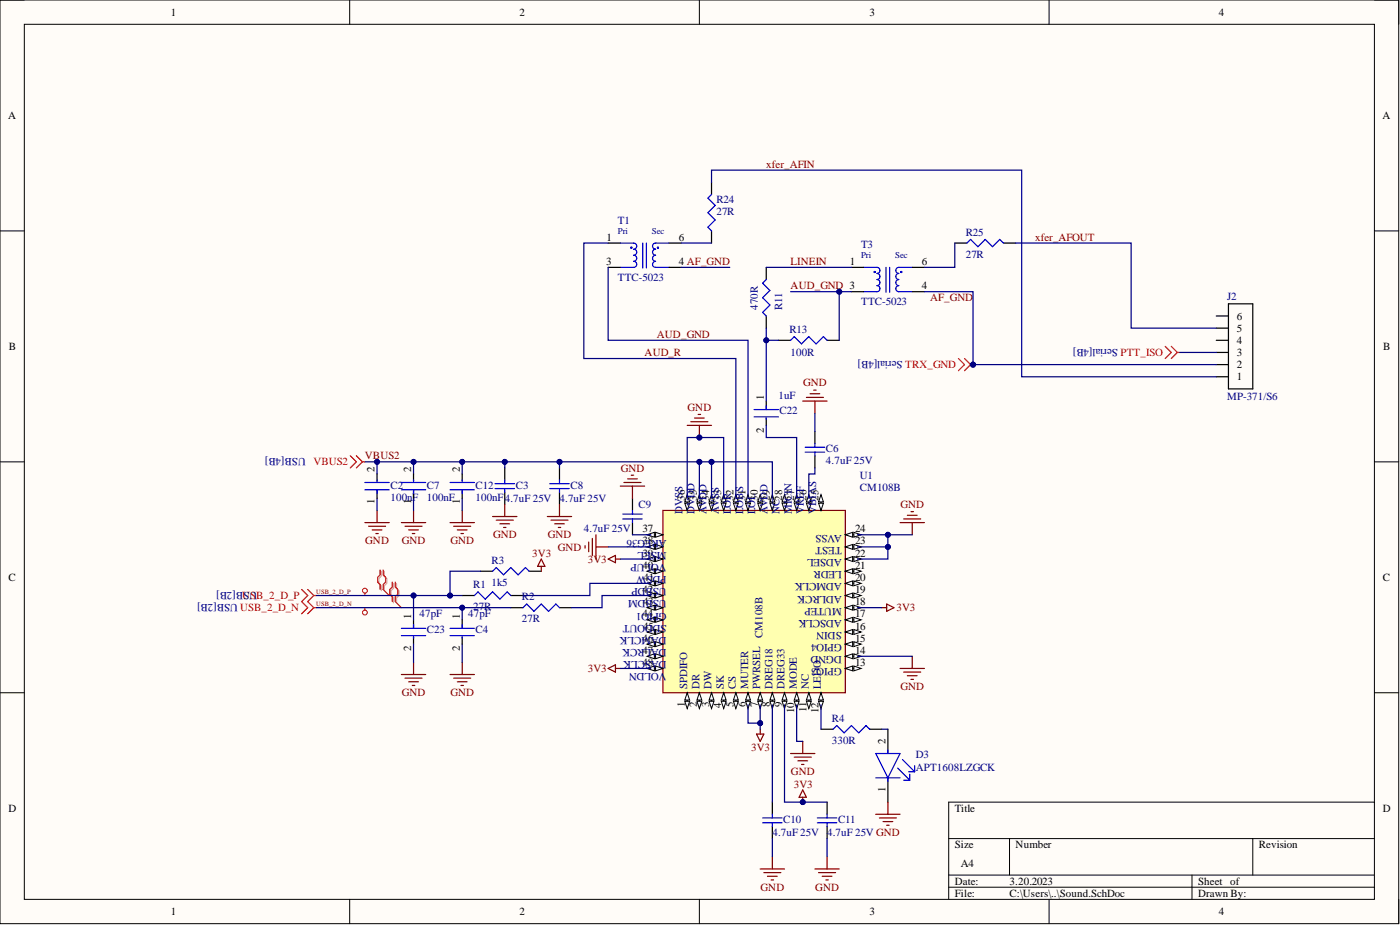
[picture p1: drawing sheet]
<svg xmlns="http://www.w3.org/2000/svg" width="292mm" height="193mm" viewBox="0 0 292 193" stroke-linecap="round" stroke-linejoin="round" font-family="sans-serif">
<defs><g id="words">
<g font-size="2.3">
<text x="35.6" y="3.3">1</text>
<text x="108.4" y="3.3">2</text>
<text x="181.4" y="3.3">3</text>
<text x="254.3" y="3.3">4</text>
<text x="1.7" y="24.8">A</text>
<text x="288.5" y="24.8">A</text>
<text x="126.5" y="50.2">1</text>
<text x="141.6" y="50.2">6</text>
<text x="126.5" y="55.3">3</text>
<text x="141.6" y="55.3">4 AF_GND</text>
<text x="177.3" y="55.3">1</text>
<text x="192.4" y="55.3">6</text>
<text x="192.4" y="60.3">4</text>
<text x="258.1" y="71.8">4</text>
<text x="258.1" y="69.2">5</text>
<text x="258.1" y="66.7">6</text>
<text x="1.9" y="73">B</text>
<text x="258.1" y="76.8">2</text>
<text x="258.1" y="74.3">3</text>
<text x="288.6" y="73">B</text>
<text x="159.4" y="83.4" transform="rotate(-90 159.4 83.4)">1</text>
<text x="258.1" y="79.4">1</text>
<text x="159.4" y="90.3" transform="rotate(-90 159.4 90.3)">2</text>
<text x="78.2" y="98.4" transform="rotate(-90 78.2 98.4)">2</text>
<text x="85.8" y="98.4" transform="rotate(-90 85.8 98.4)">2</text>
<text x="95.9" y="98.4" transform="rotate(-90 95.9 98.4)">2</text>
<text x="78.2" y="105.1" transform="rotate(-90 78.2 105.1)">1</text>
<text x="85.8" y="105.1" transform="rotate(-90 85.8 105.1)">1</text>
<text x="95.9" y="105.1" transform="rotate(-90 95.9 105.1)">1</text>
<text x="145.4" y="103.4" transform="rotate(-90 145.4 103.4)">5</text>
<text x="165.7" y="104.5" transform="rotate(-90 165.7 104.5)">27</text>
<text x="134.1" y="111.1">37</text>
<text x="134.1" y="113.6">38</text>
<text x="178.4" y="113.6">23</text>
<text x="178.4" y="111.1">24</text>
<text x="134.1" y="116.1">39</text>
<text x="134.1" y="118.7">40</text>
<text x="178.4" y="118.7">21</text>
<text x="178.4" y="116.1">22</text>
<text x="1.8" y="121.2">C</text>
<text x="134.1" y="123.7">42</text>
<text x="134.2" y="121.2">41</text>
<text x="178.4" y="123.7">19</text>
<text x="178.4" y="121.2">20</text>
<text x="288.5" y="121.2">C</text>
<text x="85.8" y="129.1" transform="rotate(-90 85.8 129.1)">1</text>
<text x="95.9" y="129.1" transform="rotate(-90 95.9 129.1)">1</text>
<text x="134.1" y="128.8">44</text>
<text x="134.2" y="131.3">45</text>
<text x="134.2" y="126.3">43</text>
<text x="178.4" y="131.3">16</text>
<text x="178.4" y="128.8">17</text>
<text x="178.4" y="126.3">18</text>
<text x="85.8" y="135.9" transform="rotate(-90 85.8 135.9)">2</text>
<text x="95.9" y="135.9" transform="rotate(-90 95.9 135.9)">2</text>
<text x="134.1" y="133.9">46</text>
<text x="134.1" y="136.4">47</text>
<text x="178.4" y="136.4">14</text>
<text x="178.4" y="133.9">15</text>
<text x="134.1" y="138.9">48</text>
<text x="178.4" y="138.9">13</text>
<text x="142.9" y="147.4" transform="rotate(-90 142.9 147.4)">1</text>
<text x="145.4" y="147.6" transform="rotate(-90 145.4 147.6)">2</text>
<text x="147.9" y="147.5" transform="rotate(-90 147.9 147.5)">3</text>
<text x="150.5" y="147.6" transform="rotate(-90 150.5 147.6)">4</text>
<text x="153" y="147.6" transform="rotate(-90 153 147.6)">5</text>
<text x="155.6" y="147.6" transform="rotate(-90 155.6 147.6)">6</text>
<text x="158.1" y="147.6" transform="rotate(-90 158.1 147.6)">7</text>
<text x="160.6" y="147.6" transform="rotate(-90 160.6 147.6)">8</text>
<text x="163.2" y="147.6" transform="rotate(-90 163.2 147.6)">9</text>
<text x="165.7" y="148.7" transform="rotate(-90 165.7 148.7)">10</text>
<text x="168.2" y="148.6" transform="rotate(-90 168.2 148.6)">11</text>
<text x="170.8" y="148.7" transform="rotate(-90 170.8 148.7)">12</text>
<text x="184.7" y="155.2" transform="rotate(-90 184.7 155.2)">2</text>
<text x="184.7" y="165.1" transform="rotate(-90 184.7 165.1)">1</text>
<text x="1.8" y="169.4">D</text>
<text x="199.2" y="169.4">Title</text>
<text x="288.5" y="169.4">D</text>
<text x="199.2" y="177">Size</text>
<text x="211.9" y="177">Number</text>
<text x="262.7" y="177">Revision</text>
<text x="199.2" y="184.6">Date:</text>
<text x="200.5" y="180.8">A4</text>
<text x="210.6" y="184.6">3.20.2023</text>
<text x="250" y="184.6">Sheet of</text>
<text x="35.6" y="190.9">1</text>
<text x="108.4" y="190.9">2</text>
<text x="181.4" y="190.9">3</text>
<text x="199.2" y="187.1">File:</text>
<text x="210.6" y="187.1">C:\Users\..\Sound.SchDoc</text>
<text x="250" y="187.1">Drawn By:</text>
<text x="254.3" y="190.9">4</text>
</g>
<g font-size="2.3" fill="#800000">
<text x="159.9" y="35">xfer_AFIN</text>
<text x="216" y="50.2">xfer_AFOUT</text>
<text x="165" y="55.3">LINEIN</text>
<text x="165" y="60.3">AUD_GND 3</text>
<text x="194" y="62.9">AF_GND</text>
<text x="137" y="70.5">AUD_GND</text>
<text x="134.5" y="74.3">AUD_R</text>
<text x="167.6" y="80.6">GND</text>
<text x="143.5" y="85.7">GND</text>
<text x="76.1" y="95.8">VBUS2</text>
<text x="129.5" y="98.4">GND</text>
<text x="187.9" y="106">GND</text>
<text x="76.2" y="113.6">GND</text>
<text x="83.8" y="113.6">GND</text>
<text x="94" y="113.6">GND</text>
<text x="102.9" y="112.3">GND</text>
<text x="114.3" y="112.3">GND</text>
<text x="111.1" y="116.1">3V3</text>
<text x="116.4" y="114.9">GND</text>
<text x="122.7" y="117.4">3V3</text>
<text x="187" y="127.5">3V3</text>
<text x="122.7" y="140.2">3V3</text>
<text x="83.8" y="145.3">GND</text>
<text x="94" y="145.3">GND</text>
<text x="187.9" y="144">GND</text>
<text x="156.7" y="156.7">3V3</text>
<text x="165" y="161.8">GND</text>
<text x="165.6" y="164.3">3V3</text>
<text x="158.7" y="185.8">GND</text>
<text x="170.1" y="185.8">GND</text>
</g>
<g font-size="2.3" fill="#000080">
<text x="128.9" y="46.7">T1</text>
<text x="149.5" y="42.3">R24</text>
<text x="149.5" y="44.9">27R</text>
<text x="179.7" y="51.7">T3</text>
<text x="201.5" y="49.2">R25</text>
<text x="201.5" y="53.7">27R</text>
<text x="128.9" y="58.6">TTC-5023</text>
<text x="158.1" y="64.7" transform="rotate(-90 158.1 64.7)">470R</text>
<text x="163.2" y="64.7" transform="rotate(-90 163.2 64.7)">R11</text>
<text x="179.7" y="63.6">TTC-5023</text>
<text x="256.1" y="62.6">J2</text>
<text x="164.7" y="69.5">R13</text>
<text x="165" y="74.3">100R</text>
<text x="188.3" y="75.3" transform="rotate(-180 188.3 75.3)">Serial[4B]</text>
<text x="233.2" y="72.8" transform="rotate(-180 233.2 72.8)">Serial[4B]</text>
<text x="162.4" y="83.2">1uF</text>
<text x="256.1" y="83.4">MP-371/S6</text>
<text x="162.7" y="86.5">C22</text>
<text x="63.8" y="95.6" transform="rotate(-180 63.8 95.6)">USB[4B]</text>
<text x="172.3" y="94.3">C6</text>
<text x="81.5" y="101.9">C2</text>
<text x="89.1" y="101.9">C7</text>
<text x="99.2" y="101.9">C12</text>
<text x="107.6" y="101.9">C3</text>
<text x="119" y="101.9">C8</text>
<text x="172.3" y="96.9">4.7uF 25V</text>
<text x="179.4" y="100">U1</text>
<text x="81.5" y="104.5">100nF</text>
<text x="89.1" y="104.5">100nF</text>
<text x="99.2" y="104.5">100nF</text>
<text x="105.3" y="104.7">4.7uF 25V</text>
<text x="116.7" y="104.7">4.7uF 25V</text>
<text x="133.2" y="106">C9</text>
<text x="142.4" y="107.2" transform="rotate(-90 142.4 107.2)">DV3S6S</text>
<text x="144.9" y="107.2" transform="rotate(-90 144.9 107.2)">DV3DD</text>
<text x="147.4" y="107.2" transform="rotate(-90 147.4 107.2)">AV3D4D</text>
<text x="150" y="107.2" transform="rotate(-90 150 107.2)">AV3S3S</text>
<text x="152.5" y="107.2" transform="rotate(-90 152.5 107.2)">L</text>
<text x="152.5" y="105.9" transform="rotate(-90 152.5 105.9)">O3R2</text>
<text x="155.1" y="107.2" transform="rotate(-90 155.1 107.2)">L</text>
<text x="155.1" y="105.9" transform="rotate(-90 155.1 105.9)">O3B1S</text>
<text x="157.6" y="107.2" transform="rotate(-90 157.6 107.2)">L</text>
<text x="157.6" y="105.9" transform="rotate(-90 157.6 105.9)">O3L0</text>
<text x="160.1" y="107.2" transform="rotate(-90 160.1 107.2)">AV2D9D</text>
<text x="162.7" y="107.2" transform="rotate(-90 162.7 107.2)">NC28</text>
<text x="165.2" y="107.2" transform="rotate(-90 165.2 107.2)">MICIN</text>
<text x="167.7" y="107.2" transform="rotate(-90 167.7 107.2)">VR2E6F</text>
<text x="170.3" y="107.2" transform="rotate(-90 170.3 107.2)">VB2I5</text>
<text x="170.3" y="103.4" transform="rotate(-90 170.3 103.4)">AS</text>
<text x="179.4" y="102.5">CM108B</text>
<text x="121.8" y="111.1">4.7uF 25V</text>
<text x="139.1" y="112.6" transform="rotate(-180 139.1 112.6)">AREG36</text>
<text x="175.6" y="111.6" transform="rotate(-180 175.6 111.6)">AVSS</text>
<text x="102.5" y="117.6">R3</text>
<text x="139.1" y="117.6" transform="rotate(-180 139.1 117.6)">VOLUP</text>
<text x="139.1" y="115.1" transform="rotate(-180 139.1 115.1)">MSEL</text>
<text x="175.6" y="119.2" transform="rotate(-180 175.6 119.2)">LEDR</text>
<text x="175.6" y="116.6" transform="rotate(-180 175.6 116.6)">ADSEL</text>
<text x="175.6" y="114.1" transform="rotate(-180 175.6 114.1)">TEST</text>
<text x="53.6" y="123.5" transform="rotate(-180 53.6 123.5)">USB[2B]</text>
<text x="98.7" y="122.7">R1</text>
<text x="102.5" y="122.2">1k5</text>
<text x="108.9" y="125.2">R2</text>
<text x="137.8" y="120.2" transform="rotate(-180 137.8 120.2)">DSW</text>
<text x="139.1" y="125.2" transform="rotate(-180 139.1 125.2)">USBDM</text>
<text x="139.1" y="120.2" transform="rotate(-180 139.1 120.2)">P</text>
<text x="139.1" y="122.7" transform="rotate(-180 139.1 122.7)">USBDP</text>
<text x="175.6" y="124.2" transform="rotate(-180 175.6 124.2)">ADLRCK</text>
<text x="175.6" y="121.7" transform="rotate(-180 175.6 121.7)">ADMCLK</text>
<text x="49.7" y="126" transform="rotate(-180 49.7 126)">USB[2B]</text>
<text x="87.6" y="128.8">47pF</text>
<text x="97.7" y="128.8">47pF</text>
<text x="98.7" y="127.3">27R</text>
<text x="108.9" y="129.8">27R</text>
<text x="137.8" y="130.3" transform="rotate(-180 137.8 130.3)">DDOUT</text>
<text x="139.1" y="130.3" transform="rotate(-180 139.1 130.3)">S</text>
<text x="139.1" y="127.8" transform="rotate(-180 139.1 127.8)">GPIO1</text>
<text x="175.6" y="129.3" transform="rotate(-180 175.6 129.3)">ADSCLK</text>
<text x="175.6" y="126.8" transform="rotate(-180 175.6 126.8)">MUTEP</text>
<text x="175.6" y="131.8" transform="rotate(-180 175.6 131.8)">SDIN</text>
<text x="89.1" y="132.1">C23</text>
<text x="99.2" y="132.1">C4</text>
<text x="139.1" y="135.4" transform="rotate(-180 139.1 135.4)">DALRCK</text>
<text x="139.1" y="137.9" transform="rotate(-180 139.1 137.9)">DASCLK</text>
<text x="139.1" y="132.9" transform="rotate(-180 139.1 132.9)">DAMCLK</text>
<text x="159.1" y="133.1" transform="rotate(-90 159.1 133.1)">CM108B</text>
<text x="175.6" y="136.9" transform="rotate(-180 175.6 136.9)">DGND</text>
<text x="175.6" y="134.4" transform="rotate(-180 175.6 134.4)">GPIO4</text>
<text x="139.1" y="140.5" transform="rotate(-180 139.1 140.5)">VOLDN</text>
<text x="143.4" y="143.8" transform="rotate(-90 143.4 143.8)">SPDIFO</text>
<text x="145.9" y="143.8" transform="rotate(-90 145.9 143.8)">DR</text>
<text x="148.5" y="143.8" transform="rotate(-90 148.5 143.8)">DW</text>
<text x="151" y="143.8" transform="rotate(-90 151 143.8)">SK</text>
<text x="153.5" y="143.8" transform="rotate(-90 153.5 143.8)">CS</text>
<text x="156.1" y="143.8" transform="rotate(-90 156.1 143.8)">MUTER</text>
<text x="158.6" y="143.8" transform="rotate(-90 158.6 143.8)">PWRSEL</text>
<text x="161.1" y="143.8" transform="rotate(-90 161.1 143.8)">DREG18</text>
<text x="163.7" y="143.8" transform="rotate(-90 163.7 143.8)">DREG33</text>
<text x="166.2" y="143.8" transform="rotate(-90 166.2 143.8)">MODE</text>
<text x="168.8" y="143.8" transform="rotate(-90 168.8 143.8)">NC</text>
<text x="171.3" y="143.8" transform="rotate(-90 171.3 143.8)">LEDO</text>
<text x="175.6" y="139.4" transform="rotate(-180 175.6 139.4)">GPIO3</text>
<text x="173.6" y="150.6">R4</text>
<text x="173.6" y="155.2">330R</text>
<text x="191.1" y="158.2">D3</text>
<text x="191.1" y="160.7">APT1608LZGCK</text>
<text x="163.4" y="171.6">C10</text>
<text x="174.8" y="171.6">C11</text>
<text x="161.1" y="174.4">4.7uF 25V</text>
<text x="172.6" y="174.4">4.7uF 25V GND</text>
</g>
<g font-size="2.3" fill="#f00">
<text x="188.9" y="76.8">TRX_GND</text>
<text x="233.8" y="74.3">PTT_ISO</text>
<text x="65.4" y="97.1">VBUS2</text>
<text x="50.5" y="125">USB_2_D_P</text>
<text x="50.1" y="127.5">USB_2_D_N</text>
</g>
<g font-size="1.9" fill="#000080">
<text x="128.9" y="48.8">Pri</text>
<text x="136" y="48.8">Sec</text>
<text x="179.7" y="53.8">Pri</text>
<text x="186.8" y="53.8">Sec</text>
</g>
<g font-size="1.4" fill="#800000">
<text x="66" y="123.9">USB_2_D_P</text>
<text x="66" y="126.4">USB_2_D_N</text>
</g>
</g></defs>
<path d="M0 0h291.8v192.7h-291.8z" fill-rule="evenodd" fill="#fffcf8"/>
<path d="M0 0h291.8v192.7h-291.8z" fill="none" stroke="#000" stroke-width=".21"/>
<path d="M5.1 5.1h281.7v182.5h-281.7z" fill-rule="evenodd" fill="#fffcf8"/>
<g fill="none" stroke="#000" stroke-width=".21">
<path d="M0 0h5.1M73 0v5.1M145.9 0v5.1M218.9 0v5.1M286.8 0h5v5.1M5.1 5.1h281.7v182.5h-281.7zM0 48.2h5.1M286.8 48.2h5M0 96.3h5.1M286.8 96.3h5M0 144.5h5.1M286.8 144.5h5"/>
<path d="M197.9 174.9h88.9M210.6 174.9v7.7M261.4 174.9v7.7M286.8 167.3h-88.9v20.3M73 187.6v5.1M145.9 187.6v5.1M197.9 182.6h88.9M197.9 185.1h88.9M218.9 187.6v5.1M248.7 182.6v5M291.8 187.6v5.1"/>
</g>
<path d="M138.3 106.5h38.1v38h-38.1z" fill-rule="evenodd" fill="#ffffb0"/>
<path d="M138.3 106.5h38.1v38h-38.1z" fill="none" stroke="#800000" stroke-width=".25"/>
<path d="M135.8 129.3h2.5" fill="none" stroke="#000" stroke-width=".25"/>
<path d="M136.8 128.8l1.5 .5-1.5 .5z" fill="#f8fcff"/>
<path d="M136.8 128.8l1.5 .5-1.5 .5z" fill="none" stroke="#000" stroke-width=".21"/>
<path d="M135 129.3l1.5-.5v1z" fill="#f8fcff"/>
<path d="M135 129.3l1.5-.5v1z" fill="none" stroke="#000" stroke-width=".21"/>
<path d="M135.8 131.8h2.5" fill="none" stroke="#000" stroke-width=".25"/>
<path d="M136.8 131.3l1.5 .5-1.5 .5z" fill="#f8fcff"/>
<path d="M136.8 131.3l1.5 .5-1.5 .5z" fill="none" stroke="#000" stroke-width=".21"/>
<path d="M135 131.8l1.5-.5v1z" fill="#f8fcff"/>
<path d="M135 131.8l1.5-.5v1z" fill="none" stroke="#000" stroke-width=".21"/>
<path d="M135.8 134.4h2.5" fill="none" stroke="#000" stroke-width=".25"/>
<path d="M136.8 133.9l1.5 .5-1.5 .5z" fill="#f8fcff"/>
<path d="M136.8 133.9l1.5 .5-1.5 .5z" fill="none" stroke="#000" stroke-width=".21"/>
<path d="M135 134.4l1.5-.5v1z" fill="#f8fcff"/>
<path d="M135 134.4l1.5-.5v1z" fill="none" stroke="#000" stroke-width=".21"/>
<path d="M135.8 136.9h2.5" fill="none" stroke="#000" stroke-width=".25"/>
<path d="M136.8 136.4l1.5 .5-1.5 .5z" fill="#f8fcff"/>
<path d="M136.8 136.4l1.5 .5-1.5 .5z" fill="none" stroke="#000" stroke-width=".21"/>
<path d="M135 136.9l1.5-.5v1z" fill="#f8fcff"/>
<path d="M135 136.9l1.5-.5v1z" fill="none" stroke="#000" stroke-width=".21"/>
<path d="M135.8 139.4h2.5" fill="none" stroke="#000" stroke-width=".25"/>
<path d="M136.8 138.9l1.5 .5-1.5 .6z" fill="#f8fcff"/>
<path d="M136.8 138.9l1.5 .5-1.5 .6z" fill="none" stroke="#000" stroke-width=".21"/>
<path d="M135 139.4l1.5-.5v1.1z" fill="#f8fcff"/>
<path d="M135 139.4l1.5-.5v1.1z" fill="none" stroke="#000" stroke-width=".21"/>
<path d="M143.4 144.5v2.6" fill="none" stroke="#000" stroke-width=".25"/>
<path d="M143.4 144.5l.5 1.5h-1z" fill="#f8fcff"/>
<path d="M143.4 144.5l.5 1.5h-1z" fill="none" stroke="#000" stroke-width=".21"/>
<path d="M142.9 146.3h1l-.5 1.5z" fill="#f8fcff"/>
<path d="M142.9 146.3h1l-.5 1.5z" fill="none" stroke="#000" stroke-width=".21"/>
<path d="M145.9 144.5v2.6" fill="none" stroke="#000" stroke-width=".25"/>
<path d="M145.9 144.5l.5 1.5h-1z" fill="#f8fcff"/>
<path d="M145.9 144.5l.5 1.5h-1z" fill="none" stroke="#000" stroke-width=".21"/>
<path d="M145.4 146.3h1l-.5 1.5z" fill="#f8fcff"/>
<path d="M145.4 146.3h1l-.5 1.5z" fill="none" stroke="#000" stroke-width=".21"/>
<path d="M148.5 144.5v2.6" fill="none" stroke="#000" stroke-width=".25"/>
<path d="M148.5 144.5l.5 1.5h-1.1z" fill="#f8fcff"/>
<path d="M148.5 144.5l.5 1.5h-1.1z" fill="none" stroke="#000" stroke-width=".21"/>
<path d="M147.9 146.3h1.1l-.5 1.5z" fill="#f8fcff"/>
<path d="M147.9 146.3h1.1l-.5 1.5z" fill="none" stroke="#000" stroke-width=".21"/>
<path d="M151 144.5v2.6" fill="none" stroke="#000" stroke-width=".25"/>
<path d="M151 144.5l.5 1.5h-1z" fill="#f8fcff"/>
<path d="M151 144.5l.5 1.5h-1z" fill="none" stroke="#000" stroke-width=".21"/>
<path d="M150.5 146.3h1l-.5 1.5z" fill="#f8fcff"/>
<path d="M150.5 146.3h1l-.5 1.5z" fill="none" stroke="#000" stroke-width=".21"/>
<path d="M153.5 144.5v2.6" fill="none" stroke="#000" stroke-width=".25"/>
<path d="M153.5 144.5l.5 1.5h-1z" fill="#f8fcff"/>
<path d="M153.5 144.5l.5 1.5h-1z" fill="none" stroke="#000" stroke-width=".21"/>
<path d="M153 146.3h1l-.5 1.5z" fill="#f8fcff"/>
<path d="M153 146.3h1l-.5 1.5z" fill="none" stroke="#000" stroke-width=".21"/>
<path d="M156.1 144.5v2.6" fill="none" stroke="#000" stroke-width=".25"/>
<path d="M156.1 144.5l.5 1.5h-1z" fill="#f8fcff"/>
<path d="M156.1 144.5l.5 1.5h-1z" fill="none" stroke="#000" stroke-width=".21"/>
<path d="M155.6 146.3h1l-.5 1.5z" fill="#f8fcff"/>
<path d="M155.6 146.3h1l-.5 1.5z" fill="none" stroke="#000" stroke-width=".21"/>
<path d="M158.6 144.5v2.6" fill="none" stroke="#000" stroke-width=".25"/>
<path d="M158.6 144.5l.5 1.5h-1z" fill="#f8fcff"/>
<path d="M158.6 144.5l.5 1.5h-1z" fill="none" stroke="#000" stroke-width=".21"/>
<path d="M158.1 146.3h1l-.5 1.5z" fill="#f8fcff"/>
<path d="M158.1 146.3h1l-.5 1.5z" fill="none" stroke="#000" stroke-width=".21"/>
<path d="M161.1 144.5v2.6" fill="none" stroke="#000" stroke-width=".25"/>
<path d="M161.1 144.5l.6 1.5h-1.1z" fill="#f8fcff"/>
<path d="M161.1 144.5l.6 1.5h-1.1z" fill="none" stroke="#000" stroke-width=".21"/>
<path d="M160.6 146.3h1.1l-.6 1.5z" fill="#f8fcff"/>
<path d="M160.6 146.3h1.1l-.6 1.5z" fill="none" stroke="#000" stroke-width=".21"/>
<path d="M163.7 144.5v2.6" fill="none" stroke="#000" stroke-width=".25"/>
<path d="M163.7 144.5l.5 1.5h-1z" fill="#f8fcff"/>
<path d="M163.7 144.5l.5 1.5h-1z" fill="none" stroke="#000" stroke-width=".21"/>
<path d="M163.2 146.3h1l-.5 1.5z" fill="#f8fcff"/>
<path d="M163.2 146.3h1l-.5 1.5z" fill="none" stroke="#000" stroke-width=".21"/>
<path d="M166.2 144.5v2.6" fill="none" stroke="#000" stroke-width=".25"/>
<path d="M166.2 144.5l.5 1.5h-1z" fill="#f8fcff"/>
<path d="M166.2 144.5l.5 1.5h-1z" fill="none" stroke="#000" stroke-width=".21"/>
<path d="M165.7 146.3h1l-.5 1.5z" fill="#f8fcff"/>
<path d="M165.7 146.3h1l-.5 1.5z" fill="none" stroke="#000" stroke-width=".21"/>
<path d="M168.8 144.5v2.6" fill="none" stroke="#000" stroke-width=".25"/>
<path d="M168.8 144.5l.5 1.5h-1.1z" fill="#f8fcff"/>
<path d="M168.8 144.5l.5 1.5h-1.1z" fill="none" stroke="#000" stroke-width=".21"/>
<path d="M168.2 146.3h1.1l-.5 1.5z" fill="#f8fcff"/>
<path d="M168.2 146.3h1.1l-.5 1.5z" fill="none" stroke="#000" stroke-width=".21"/>
<path d="M171.3 144.5v2.6" fill="none" stroke="#000" stroke-width=".25"/>
<path d="M171.3 144.5l.5 1.5h-1z" fill="#f8fcff"/>
<path d="M171.3 144.5l.5 1.5h-1z" fill="none" stroke="#000" stroke-width=".21"/>
<path d="M170.8 146.3h1l-.5 1.5z" fill="#f8fcff"/>
<path d="M170.8 146.3h1l-.5 1.5z" fill="none" stroke="#000" stroke-width=".21"/>
<path d="M176.4 139.4h2.5" fill="none" stroke="#000" stroke-width=".25"/>
<path d="M176.4 139.4l1.5-.5v1.1z" fill="#f8fcff"/>
<path d="M176.4 139.4l1.5-.5v1.1z" fill="none" stroke="#000" stroke-width=".21"/>
<path d="M178.1 138.9l1.6 .5-1.6 .6z" fill="#f8fcff"/>
<path d="M178.1 138.9l1.6 .5-1.6 .6z" fill="none" stroke="#000" stroke-width=".21"/>
<path d="M176.4 136.9h2.5" fill="none" stroke="#000" stroke-width=".25"/>
<path d="M176.4 136.9l1.5-.5v1z" fill="#f8fcff"/>
<path d="M176.4 136.9l1.5-.5v1z" fill="none" stroke="#000" stroke-width=".21"/>
<path d="M178.1 136.4l1.6 .5-1.6 .5z" fill="#f8fcff"/>
<path d="M178.1 136.4l1.6 .5-1.6 .5z" fill="none" stroke="#000" stroke-width=".21"/>
<path d="M176.4 134.4h2.5" fill="none" stroke="#000" stroke-width=".25"/>
<path d="M176.4 134.4l1.5-.5v1z" fill="#f8fcff"/>
<path d="M176.4 134.4l1.5-.5v1z" fill="none" stroke="#000" stroke-width=".21"/>
<path d="M178.1 133.9l1.6 .5-1.6 .5z" fill="#f8fcff"/>
<path d="M178.1 133.9l1.6 .5-1.6 .5z" fill="none" stroke="#000" stroke-width=".21"/>
<path d="M176.4 131.8h2.5" fill="none" stroke="#000" stroke-width=".25"/>
<path d="M176.4 131.8l1.5-.5v1z" fill="#f8fcff"/>
<path d="M176.4 131.8l1.5-.5v1z" fill="none" stroke="#000" stroke-width=".21"/>
<path d="M178.1 131.3l1.6 .5-1.6 .5z" fill="#f8fcff"/>
<path d="M178.1 131.3l1.6 .5-1.6 .5z" fill="none" stroke="#000" stroke-width=".21"/>
<path d="M176.4 129.3h2.5" fill="none" stroke="#000" stroke-width=".25"/>
<path d="M176.4 129.3l1.5-.5v1z" fill="#f8fcff"/>
<path d="M176.4 129.3l1.5-.5v1z" fill="none" stroke="#000" stroke-width=".21"/>
<path d="M178.1 128.8l1.6 .5-1.6 .5z" fill="#f8fcff"/>
<path d="M178.1 128.8l1.6 .5-1.6 .5z" fill="none" stroke="#000" stroke-width=".21"/>
<path d="M135.8 111.6h2.5" fill="none" stroke="#000" stroke-width=".25"/>
<path d="M136.8 111.1l1.5 .5-1.5 .5z" fill="#f8fcff"/>
<path d="M136.8 111.1l1.5 .5-1.5 .5z" fill="none" stroke="#000" stroke-width=".21"/>
<path d="M135 111.6l1.5-.5v1z" fill="#f8fcff"/>
<path d="M135 111.6l1.5-.5v1z" fill="none" stroke="#000" stroke-width=".21"/>
<path d="M135.8 114.1h2.5" fill="none" stroke="#000" stroke-width=".25"/>
<path d="M136.8 113.6l1.5 .5-1.5 .5z" fill="#f8fcff"/>
<path d="M136.8 113.6l1.5 .5-1.5 .5z" fill="none" stroke="#000" stroke-width=".21"/>
<path d="M135 114.1l1.5-.5v1z" fill="#f8fcff"/>
<path d="M135 114.1l1.5-.5v1z" fill="none" stroke="#000" stroke-width=".21"/>
<path d="M135.8 116.6h2.5" fill="none" stroke="#000" stroke-width=".25"/>
<path d="M136.8 116.1l1.5 .5-1.5 .5z" fill="#f8fcff"/>
<path d="M136.8 116.1l1.5 .5-1.5 .5z" fill="none" stroke="#000" stroke-width=".21"/>
<path d="M135 116.6l1.5-.5v1z" fill="#f8fcff"/>
<path d="M135 116.6l1.5-.5v1z" fill="none" stroke="#000" stroke-width=".21"/>
<path d="M135.8 119.2h2.5" fill="none" stroke="#000" stroke-width=".25"/>
<path d="M136.8 118.7l1.5 .5-1.5 .5z" fill="#f8fcff"/>
<path d="M136.8 118.7l1.5 .5-1.5 .5z" fill="none" stroke="#000" stroke-width=".21"/>
<path d="M135 119.2l1.5-.5v1z" fill="#f8fcff"/>
<path d="M135 119.2l1.5-.5v1z" fill="none" stroke="#000" stroke-width=".21"/>
<path d="M135.8 121.7h2.5" fill="none" stroke="#000" stroke-width=".25"/>
<path d="M136.8 121.2l1.5 .5-1.5 .5z" fill="#f8fcff"/>
<path d="M136.8 121.2l1.5 .5-1.5 .5z" fill="none" stroke="#000" stroke-width=".21"/>
<path d="M135 121.7l1.5-.5v1z" fill="#f8fcff"/>
<path d="M135 121.7l1.5-.5v1z" fill="none" stroke="#000" stroke-width=".21"/>
<path d="M135.8 124.2h2.5" fill="none" stroke="#000" stroke-width=".25"/>
<path d="M136.8 123.7l1.5 .5-1.5 .5z" fill="#f8fcff"/>
<path d="M136.8 123.7l1.5 .5-1.5 .5z" fill="none" stroke="#000" stroke-width=".21"/>
<path d="M135 124.2l1.5-.5v1z" fill="#f8fcff"/>
<path d="M135 124.2l1.5-.5v1z" fill="none" stroke="#000" stroke-width=".21"/>
<path d="M135.8 126.8h2.5" fill="none" stroke="#000" stroke-width=".25"/>
<path d="M136.8 126.3l1.5 .5-1.5 .5z" fill="#f8fcff"/>
<path d="M136.8 126.3l1.5 .5-1.5 .5z" fill="none" stroke="#000" stroke-width=".21"/>
<path d="M135 126.8l1.5-.5v1z" fill="#f8fcff"/>
<path d="M135 126.8l1.5-.5v1z" fill="none" stroke="#000" stroke-width=".21"/>
<path d="M143.4 104v2.5" fill="none" stroke="#000" stroke-width=".25"/>
<path d="M142.9 105h1l-.5 1.5z" fill="#f8fcff"/>
<path d="M142.9 105h1l-.5 1.5z" fill="none" stroke="#000" stroke-width=".21"/>
<path d="M143.4 103.2l.5 1.5h-1z" fill="#f8fcff"/>
<path d="M143.4 103.2l.5 1.5h-1z" fill="none" stroke="#000" stroke-width=".21"/>
<path d="M145.9 104v2.5" fill="none" stroke="#000" stroke-width=".25"/>
<path d="M145.4 105h1l-.5 1.5z" fill="#f8fcff"/>
<path d="M145.4 105h1l-.5 1.5z" fill="none" stroke="#000" stroke-width=".21"/>
<path d="M145.9 103.2l.5 1.5h-1z" fill="#f8fcff"/>
<path d="M145.9 103.2l.5 1.5h-1z" fill="none" stroke="#000" stroke-width=".21"/>
<path d="M148.5 104v2.5" fill="none" stroke="#000" stroke-width=".25"/>
<path d="M147.9 105h1.1l-.5 1.5z" fill="#f8fcff"/>
<path d="M147.9 105h1.1l-.5 1.5z" fill="none" stroke="#000" stroke-width=".21"/>
<path d="M148.5 103.2l.5 1.5h-1.1z" fill="#f8fcff"/>
<path d="M148.5 103.2l.5 1.5h-1.1z" fill="none" stroke="#000" stroke-width=".21"/>
<path d="M151 104v2.5" fill="none" stroke="#000" stroke-width=".25"/>
<path d="M150.5 105h1l-.5 1.5z" fill="#f8fcff"/>
<path d="M150.5 105h1l-.5 1.5z" fill="none" stroke="#000" stroke-width=".21"/>
<path d="M151 103.2l.5 1.5h-1z" fill="#f8fcff"/>
<path d="M151 103.2l.5 1.5h-1z" fill="none" stroke="#000" stroke-width=".21"/>
<path d="M153.5 104v2.5" fill="none" stroke="#000" stroke-width=".25"/>
<path d="M153 105h1l-.5 1.5z" fill="#f8fcff"/>
<path d="M153 105h1l-.5 1.5z" fill="none" stroke="#000" stroke-width=".21"/>
<path d="M153.5 103.2l.5 1.5h-1z" fill="#f8fcff"/>
<path d="M153.5 103.2l.5 1.5h-1z" fill="none" stroke="#000" stroke-width=".21"/>
<path d="M156.1 104v2.5" fill="none" stroke="#000" stroke-width=".25"/>
<path d="M155.6 105h1l-.5 1.5z" fill="#f8fcff"/>
<path d="M155.6 105h1l-.5 1.5z" fill="none" stroke="#000" stroke-width=".21"/>
<path d="M156.1 103.2l.5 1.5h-1z" fill="#f8fcff"/>
<path d="M156.1 103.2l.5 1.5h-1z" fill="none" stroke="#000" stroke-width=".21"/>
<path d="M158.6 104v2.5" fill="none" stroke="#000" stroke-width=".25"/>
<path d="M158.1 105h1l-.5 1.5z" fill="#f8fcff"/>
<path d="M158.1 105h1l-.5 1.5z" fill="none" stroke="#000" stroke-width=".21"/>
<path d="M158.6 103.2l.5 1.5h-1z" fill="#f8fcff"/>
<path d="M158.6 103.2l.5 1.5h-1z" fill="none" stroke="#000" stroke-width=".21"/>
<path d="M161.1 104v2.5" fill="none" stroke="#000" stroke-width=".25"/>
<path d="M160.6 105h1.1l-.6 1.5z" fill="#f8fcff"/>
<path d="M160.6 105h1.1l-.6 1.5z" fill="none" stroke="#000" stroke-width=".21"/>
<path d="M161.1 103.2l.6 1.5h-1.1z" fill="#f8fcff"/>
<path d="M161.1 103.2l.6 1.5h-1.1z" fill="none" stroke="#000" stroke-width=".21"/>
<path d="M163.7 104v2.5" fill="none" stroke="#000" stroke-width=".25"/>
<path d="M163.2 105h1l-.5 1.5z" fill="#f8fcff"/>
<path d="M163.2 105h1l-.5 1.5z" fill="none" stroke="#000" stroke-width=".21"/>
<path d="M163.7 103.2l.5 1.5h-1z" fill="#f8fcff"/>
<path d="M163.7 103.2l.5 1.5h-1z" fill="none" stroke="#000" stroke-width=".21"/>
<path d="M166.2 104v2.5" fill="none" stroke="#000" stroke-width=".25"/>
<path d="M165.7 105h1l-.5 1.5z" fill="#f8fcff"/>
<path d="M165.7 105h1l-.5 1.5z" fill="none" stroke="#000" stroke-width=".21"/>
<path d="M166.2 103.2l.5 1.5h-1z" fill="#f8fcff"/>
<path d="M166.2 103.2l.5 1.5h-1z" fill="none" stroke="#000" stroke-width=".21"/>
<path d="M168.8 104v2.5" fill="none" stroke="#000" stroke-width=".25"/>
<path d="M168.2 105h1.1l-.5 1.5z" fill="#f8fcff"/>
<path d="M168.2 105h1.1l-.5 1.5z" fill="none" stroke="#000" stroke-width=".21"/>
<path d="M168.8 103.2l.5 1.5h-1.1z" fill="#f8fcff"/>
<path d="M168.8 103.2l.5 1.5h-1.1z" fill="none" stroke="#000" stroke-width=".21"/>
<path d="M171.3 104v2.5" fill="none" stroke="#000" stroke-width=".25"/>
<path d="M170.8 105h1l-.5 1.5z" fill="#f8fcff"/>
<path d="M170.8 105h1l-.5 1.5z" fill="none" stroke="#000" stroke-width=".21"/>
<path d="M171.3 103.2l.5 1.5h-1z" fill="#f8fcff"/>
<path d="M171.3 103.2l.5 1.5h-1z" fill="none" stroke="#000" stroke-width=".21"/>
<path d="M176.4 126.8h2.5" fill="none" stroke="#000" stroke-width=".25"/>
<path d="M176.4 126.8l1.5-.5v1z" fill="#f8fcff"/>
<path d="M176.4 126.8l1.5-.5v1z" fill="none" stroke="#000" stroke-width=".21"/>
<path d="M178.1 126.3l1.6 .5-1.6 .5z" fill="#f8fcff"/>
<path d="M178.1 126.3l1.6 .5-1.6 .5z" fill="none" stroke="#000" stroke-width=".21"/>
<path d="M176.4 124.2h2.5" fill="none" stroke="#000" stroke-width=".25"/>
<path d="M176.4 124.2l1.5-.5v1z" fill="#f8fcff"/>
<path d="M176.4 124.2l1.5-.5v1z" fill="none" stroke="#000" stroke-width=".21"/>
<path d="M178.1 123.7l1.6 .5-1.6 .5z" fill="#f8fcff"/>
<path d="M178.1 123.7l1.6 .5-1.6 .5z" fill="none" stroke="#000" stroke-width=".21"/>
<path d="M176.4 121.7h2.5" fill="none" stroke="#000" stroke-width=".25"/>
<path d="M176.4 121.7l1.5-.5v1z" fill="#f8fcff"/>
<path d="M176.4 121.7l1.5-.5v1z" fill="none" stroke="#000" stroke-width=".21"/>
<path d="M178.1 121.2l1.6 .5-1.6 .5z" fill="#f8fcff"/>
<path d="M178.1 121.2l1.6 .5-1.6 .5z" fill="none" stroke="#000" stroke-width=".21"/>
<path d="M176.4 119.2h2.5" fill="none" stroke="#000" stroke-width=".25"/>
<path d="M176.4 119.2l1.5-.5v1z" fill="#f8fcff"/>
<path d="M176.4 119.2l1.5-.5v1z" fill="none" stroke="#000" stroke-width=".21"/>
<path d="M178.1 118.7l1.6 .5-1.6 .5z" fill="#f8fcff"/>
<path d="M178.1 118.7l1.6 .5-1.6 .5z" fill="none" stroke="#000" stroke-width=".21"/>
<path d="M176.4 116.6h2.5" fill="none" stroke="#000" stroke-width=".25"/>
<path d="M176.4 116.6l1.5-.5v1z" fill="#f8fcff"/>
<path d="M176.4 116.6l1.5-.5v1z" fill="none" stroke="#000" stroke-width=".21"/>
<path d="M178.1 116.1l1.6 .5-1.6 .5z" fill="#f8fcff"/>
<path d="M178.1 116.1l1.6 .5-1.6 .5z" fill="none" stroke="#000" stroke-width=".21"/>
<path d="M176.4 114.1h2.5" fill="none" stroke="#000" stroke-width=".25"/>
<path d="M176.4 114.1l1.5-.5v1z" fill="#f8fcff"/>
<path d="M176.4 114.1l1.5-.5v1z" fill="none" stroke="#000" stroke-width=".21"/>
<path d="M178.1 113.6l1.6 .5-1.6 .5z" fill="#f8fcff"/>
<path d="M178.1 113.6l1.6 .5-1.6 .5z" fill="none" stroke="#000" stroke-width=".21"/>
<path d="M176.4 111.6h2.5" fill="none" stroke="#000" stroke-width=".25"/>
<path d="M176.4 111.6l1.5-.5v1z" fill="#f8fcff"/>
<path d="M176.4 111.6l1.5-.5v1z" fill="none" stroke="#000" stroke-width=".21"/>
<path d="M178.1 111.1l1.6 .5-1.6 .5z" fill="#f8fcff"/>
<path d="M178.1 111.1l1.6 .5-1.6 .5z" fill="none" stroke="#000" stroke-width=".21"/>
<path d="M105.3 97.6v2.5M116.7 97.6v2.5M105.3 102.7v2.5M116.7 102.7v2.5M96.4 124.2h2.6M106.6 124.2h2.5M106.6 126.8h2.5M116.7 126.8h2.6" fill="none" stroke="#000" stroke-width=".25"/>
<path d="M103.3 100.9h4M103.3 101.9h4M105.3 100.1v.8M105.3 101.9v.8M114.7 100.9h4.1M114.7 101.9h4.1M116.7 100.1v.8M116.7 101.9v.8M99 124.2l.7-.7 1.6 1.5 1.5-1.5 1.5 1.5 1.5-1.5 .8 .7M109.1 126.8l.8-.8 1.5 1.5 1.5-1.5 1.6 1.5 1.5-1.5 .7 .8" fill="none" stroke="#00f" stroke-width=".25"/>
<g fill="none" stroke="#f00" stroke-width=".21">
<path d="M76.1 123.7v.5M76.1 126.8v.5M79.9 123l1.3 1.2M82.5 125.5l1.2 1.3"/>
<circle cx="76.1" cy="127.8" r=".51"/>
<circle cx="76.1" cy="123.2" r=".51"/>
</g>
<path d="M79.6 119.2v1l-.6 .5v1l.6 .5v1M80.2 119.2v1l.5 .5v1l-.5 .5v1M82.1 121.7v1l-.5 .5v1l.5 .5v1.1M82.7 121.7v1l.5 .5v1l-.5 .5v1.1" fill="none" stroke="#d0a19e" stroke-width=".25"/>
<path d="M80.2 123.2l1 1M82.7 125.8l1 1" fill="none" stroke="#d0a19e" stroke-width=".21"/>
<path d="M79.3 118.9v1l-.5 .5v1l.5 .6v1M79.9 118.9v1l.5 .5v1l-.5 .6v1M81.8 121.4v1.1l-.5 .5v1l.5 .5v1M82.5 121.4v1.1l.5 .5v1l-.5 .5v1" fill="none" stroke="#f00" stroke-width=".25"/>
<g fill="none" stroke="#800000" stroke-width=".25">
<path d="M143.4 88.7h5.1M144.1 88h3.6M144.9 87.2h2M145.7 86.5h.5M145.9 88.7v2.6M83.7 109h5.1M84.5 109.8h3.6M85.3 110.5h2M86 111.3h.5M86.3 106.5v2.5M93.9 109h5.1M94.7 109.8h3.5"/>
<path d="M95.4 110.5h2M96.2 111.3h.5M96.4 106.5v2.5M102.8 107.8h5.1M103.5 108.5h3.6M104.3 109.3h2M105.1 110h.5M105.3 105.2v2.6M114.2 107.8h5.1M115 108.5h3.5M115.7 109.3h2M116.5 110h.5"/>
<path d="M116.7 105.2v2.6M187.8 109h5.1M188.6 108.3h3.5M189.3 107.5h2M190.1 106.7h.5M190.3 109v2.6M86.3 138.2v2.5M96.4 138.2v2.5M187.8 139.4h5.1M190.3 136.9v2.5M83.7 140.7h5.1M84.5 141.5h3.6"/>
<path d="M85.3 142.2h2M86 143h.5M93.9 140.7h5.1M94.7 141.5h3.5M95.4 142.2h2M96.2 143h.5M188.6 140.2h3.5M189.3 141h2M190.1 141.7h.5"/>
</g>
<circle cx="145.9" cy="91.3" r=".51" fill="#000080"/>
<circle cx="145.9" cy="91.3" r=".51" fill="none" stroke="#000080" stroke-width=".21"/>
<path d="M100.2 119.2h2.6M110.4 119.2h2.5M161.1 167.3v2.6M161.1 172.4v2.5M172.6 167.3v2.6M172.6 172.4v2.5" fill="none" stroke="#000" stroke-width=".25"/>
<path d="M102.8 119.2l.7-.8 1.6 1.5 1.5-1.5 1.5 1.5 1.5-1.5 .8 .8M159.1 170.6h4.1M159.1 171.6h4.1M161.1 169.9v.7M161.1 171.6v.8M170.5 170.6h4.1M170.5 171.6h4.1M172.6 169.9v.7M172.6 171.6v.8" fill="none" stroke="#00f" stroke-width=".25"/>
<g fill="none" stroke="#800000" stroke-width=".25">
<path d="M112.9 116.6l.8 1.6h-1.5zM112.9 118.2v1M161.1 178.7v2.6M167.5 164.8l.7 1.5h-1.5zM167.5 166.3v1M172.6 178.7v2.6M158.6 181.3h5.1M159.4 182h3.5M160.1 182.8h2.1M160.9 183.6h.5M170 181.3h5.1M170.8 182h3.5"/>
<path d="M171.5 182.8h2.1M172.3 183.6h.5"/>
</g>
<circle cx="167.5" cy="167.3" r=".51" fill="#000080"/>
<circle cx="167.5" cy="167.3" r=".51" fill="none" stroke="#000080" stroke-width=".21"/>
<g fill="none" stroke="#000" stroke-width=".25">
<path d="M148.5 38v2.6M148.5 48.2v2.5M199.2 50.7h2.5M209.4 50.7h2.5M253.8 78.6h2.5M253.8 76.1h2.5M253.8 71h2.5M253.8 68.5h2.5M253.8 65.9h2.5M253.8 73.5h2.5M256.3 63.4h5.1v17.7h-5.1zM170 90v2.5"/>
<path d="M170 95.1v2.5M132 104v2.5M132 109v2.6M171.3 152.1h2.5M181.4 152.1h2.6M185.3 152.1v5.1M185.3 162.3v5"/>
</g>
<g fill="none" stroke="#00f" stroke-width=".25">
<path d="M148.5 40.6l-.8 .7 1.5 1.5-1.5 1.6 1.5 1.5-1.5 1.5 .8 .8M201.7 50.7l.8-.8 1.5 1.6 1.6-1.6 1.5 1.6 1.5-1.6 .8 .8M168 94.3h4.1M168 93.3h4.1M170 92.5v.8M170 94.3v.8M129.9 107.2h4.1M129.9 108.3h4.1M132 106.5v.7M132 108.3v.7M173.8 152.1l.8-.7 1.5 1.5 1.5-1.5 1.6 1.5 1.5-1.5 .7 .7M182.7 157.2h5.1l-2.5 5.1z"/>
<path d="M185.3 156.4v.8M188.3 158.5l2.5 2.5M190.8 159.7v1.3M182.7 162.3h5.1M185.3 162.3v.7M187.3 160.2l2.5 2.6M188.6 162.8h1.2M189.6 161h1.2M189.8 161.5v1.3"/>
</g>
<g fill="none" stroke="#800000" stroke-width=".25">
<path d="M130.9 99.9h2.1M131.7 99.1h.5M167.5 83.7h5.1M168.2 82.9h3.6M169 82.1h2M169.8 81.4h.5M170 83.7v2.5M76.1 109h5.1M76.9 109.8h3.5M77.7 110.5h2M78.4 111.3h.5M78.7 106.5v2.5"/>
<path d="M122.1 113.8v.5M122.8 113.1v2M123.6 112.3v3.6M124.3 111.6v5M124.3 114.1h2.6M126.9 116.6l1.5-.7v1.5zM128.4 116.6h1M129.4 101.4h5.1M130.2 100.7h3.5M132 101.4v2.6M126.9 139.4l1.5-.7v1.5zM128.4 139.4h1"/>
<path d="M184 126.8h1M185 126l1.5 .8-1.5 .7zM157.8 153.1h1.6l-.8 1.6zM158.6 152.1v1M165 157.2h5M165.7 158h3.6M166.5 158.7h2M167.2 159.5h.5M167.5 154.7v2.5M182.7 169.9h5.1M183.5 170.6h3.5M184.2 171.4h2.1"/>
<path d="M185 172.2h.5M185.3 167.3v2.6"/>
</g>
<g fill="none" stroke="#f00" stroke-width=".25">
<path d="M200 74.8l1.2 1.3-1.2 1.2M201.2 74.8l1.3 1.3M202.5 76.1l-1.3 1.2M202.5 76.1h.5M243.1 72.3l1.3 1.2-1.3 1.3M244.4 72.3l1.3 1.2M245.7 73.5l-1.3 1.3M245.7 73.5h.5M73.1 95.1l1.3 1.2-1.3 1.3M74.4 95.1l1.2 1.2M75.6 96.3l-1.2 1.3M75.6 96.3h.5"/>
<path d="M62.9 123l1.3 1.2-1.3 1.3 1.3 1.3-1.3 1.2M64.2 123l1.3 1.2M65.5 124.2l-1.3 1.3 1.3 1.3M65.5 124.2h.5M65.5 126.8l-1.3 1.2M65.5 126.8h.5"/>
</g>
<circle cx="203" cy="76.1" r=".51" fill="#000080"/>
<circle cx="203" cy="76.1" r=".51" fill="none" stroke="#000080" stroke-width=".21"/>
<g fill="none" stroke="#00f" stroke-width=".25">
<path d="M129.4 50.7h2.8a.63 .63 0 0 1 .6 .6 .63 .63 0 0 1-.6 .7 .63 .63 0 0 1 .6 .6 .63 .63 0 0 1-.6 .6 .63 .63 0 0 1 .6 .7 .63 .63 0 0 1-.6 .6 .63 .63 0 0 1 .6 .6 .63 .63 0 0 1-.6 .7h-2.8M134.1 50.7v5.2M134.9 50.7v5.2M139.6 50.7h-2.8a.63 .63 0 0 0-.7 .6 .63 .63 0 0 0 .7 .7 .63 .63 0 0 0-.7 .6 .63 .63 0 0 0 .7 .6 .63 .63 0 0 0-.7 .7 .63 .63 0 0 0 .7 .6 .63 .63 0 0 0-.7 .6 .63 .63 0 0 0 .7 .7h2.8M159.9 58.3l-.8 .8 1.5 1.5-1.5 1.5 1.5 1.5-1.5 1.6 .8 .7M180.2 55.8h2.8a.63 .63 0 0 1 .6 .6 .63 .63 0 0 1-.6 .6 .63 .63 0 0 1 .6 .7 .63 .63 0 0 1-.6 .6 .63 .63 0 0 1 .6 .6 .63 .63 0 0 1-.6 .7 .63 .63 0 0 1 .6 .6 .63 .63 0 0 1-.6 .6h-2.8M182.4 56.7l.2 .1zM184.9 55.8v5.2M185.6 55.8v5.2M188 56.7l.1 .1zM190.3 55.8h-2.8a.63 .63 0 0 0-.6 .6 .63 .63 0 0 0 .6 .6 .63 .63 0 0 0-.6 .7 .63 .63 0 0 0 .6 .6 .63 .63 0 0 0-.6 .6 .63 .63 0 0 0 .6 .7 .63 .63 0 0 0-.6 .6 .63 .63 0 0 0 .6 .6h2.8M165 71l.7-.8 1.5 1.6 1.6-1.6 1.5 1.6 1.5-1.6 .8 .8"/>
<path d="M157.3 85.4h5.1M157.3 87h5.1M159.9 84.7v.7M159.9 87.2v.3M83.7 131.1h5.1M83.7 132.6h5.1M86.3 130.3v.8M86.3 132.9v.2"/>
<circle cx="131.7" cy="51.7" r=".1"/>
<circle cx="137.3" cy="51.7" r=".1"/>
<circle cx="182.5" cy="56.7" r=".1"/>
<circle cx="188" cy="56.7" r=".1"/>
</g>
<g fill="none" stroke="#000" stroke-width=".25">
<path d="M126.9 55.8h2.5M126.9 50.7h2.5M139.6 55.8h2.5M139.6 50.7h2.5M159.9 55.8v2.5M177.6 55.8h2.6M190.3 55.8h2.6M159.9 65.9v2.6M162.4 71h2.6M172.6 71h2.5M177.6 60.8h2.6M190.3 60.8h2.6"/>
<path d="M159.9 83.7v1.7M159.9 87.2v1.5M86.3 129.3v1.8M86.3 132.9v1.5"/>
</g>
<path d="M96.4 104v2.5M86.3 124.2v5.1" fill="none" stroke="#000080" stroke-width=".25"/>
<circle cx="86.3" cy="124.2" r=".51" fill="#000080"/>
<circle cx="86.3" cy="124.2" r=".51" fill="none" stroke="#000080" stroke-width=".21"/>
<path d="M96.4 126.8v2.5" fill="none" stroke="#000080" stroke-width=".25"/>
<circle cx="96.4" cy="126.8" r=".51" fill="#000080"/>
<circle cx="96.4" cy="126.8" r=".51" fill="none" stroke="#000080" stroke-width=".21"/>
<path d="M66 124.2h30.4M86.3 134.4v3.8M96.4 134.4v3.8" fill="none" stroke="#000080" stroke-width=".25"/>
<circle cx="93.9" cy="124.2" r=".51" fill="#000080"/>
<circle cx="93.9" cy="124.2" r=".51" fill="none" stroke="#000080" stroke-width=".21"/>
<circle cx="86.3" cy="124.2" r=".51" fill="#000080"/>
<circle cx="86.3" cy="124.2" r=".51" fill="none" stroke="#000080" stroke-width=".21"/>
<path d="M86.3 96.3v2.6M86.3 104v2.5M178.9 136.9h11.4" fill="none" stroke="#000080" stroke-width=".25"/>
<circle cx="86.3" cy="96.3" r=".51" fill="#000080"/>
<circle cx="86.3" cy="96.3" r=".51" fill="none" stroke="#000080" stroke-width=".21"/>
<path d="M100.2 119.2h-6.3v5" fill="none" stroke="#000080" stroke-width=".25"/>
<circle cx="93.9" cy="124.2" r=".51" fill="#000080"/>
<circle cx="93.9" cy="124.2" r=".51" fill="none" stroke="#000080" stroke-width=".21"/>
<path d="M161.1 147.1v20.2M163.7 147.1v20.2h8.9M161.1 174.9v3.8" fill="none" stroke="#000080" stroke-width=".25"/>
<circle cx="167.5" cy="167.3" r=".51" fill="#000080"/>
<circle cx="167.5" cy="167.3" r=".51" fill="none" stroke="#000080" stroke-width=".21"/>
<path d="M105.3 96.3v1.3M172.6 174.9v3.8" fill="none" stroke="#000080" stroke-width=".25"/>
<circle cx="105.3" cy="96.3" r=".51" fill="#000080"/>
<circle cx="105.3" cy="96.3" r=".51" fill="none" stroke="#000080" stroke-width=".21"/>
<path d="M116.7 96.3v1.3" fill="none" stroke="#000080" stroke-width=".25"/>
<circle cx="116.7" cy="96.3" r=".51" fill="#000080"/>
<circle cx="116.7" cy="96.3" r=".51" fill="none" stroke="#000080" stroke-width=".21"/>
<path d="M132 111.6h3.8M185.3 111.6v2.5h-6.4" fill="none" stroke="#000080" stroke-width=".25"/>
<circle cx="185.3" cy="114.1" r=".51" fill="#000080"/>
<circle cx="185.3" cy="114.1" r=".51" fill="none" stroke="#000080" stroke-width=".21"/>
<circle cx="185.3" cy="111.6" r=".51" fill="#000080"/>
<circle cx="185.3" cy="111.6" r=".51" fill="none" stroke="#000080" stroke-width=".21"/>
<path d="M185.3 114.1v2.5h-6.4" fill="none" stroke="#000080" stroke-width=".25"/>
<circle cx="185.3" cy="114.1" r=".51" fill="#000080"/>
<circle cx="185.3" cy="114.1" r=".51" fill="none" stroke="#000080" stroke-width=".21"/>
<path d="M165 60.8h12.6M166.2 147.1v7.6h1.3M171.3 147.1v5M184 152.1h1.3" fill="none" stroke="#000080" stroke-width=".25"/>
<circle cx="175.1" cy="60.9" r=".51" fill="#000080"/>
<circle cx="175.1" cy="60.9" r=".51" fill="none" stroke="#000080" stroke-width=".21"/>
<path d="M76.1 96.3h20.3M170 86.2v3.8" fill="none" stroke="#000080" stroke-width=".25"/>
<circle cx="96.4" cy="96.3" r=".51" fill="#000080"/>
<circle cx="96.4" cy="96.3" r=".51" fill="none" stroke="#000080" stroke-width=".21"/>
<circle cx="86.3" cy="96.3" r=".51" fill="#000080"/>
<circle cx="86.3" cy="96.3" r=".51" fill="none" stroke="#000080" stroke-width=".21"/>
<circle cx="78.7" cy="96.3" r=".51" fill="#000080"/>
<circle cx="78.7" cy="96.3" r=".51" fill="none" stroke="#000080" stroke-width=".21"/>
<path d="M66 126.8h40.6" fill="none" stroke="#000080" stroke-width=".25"/>
<circle cx="96.4" cy="126.8" r=".51" fill="#000080"/>
<circle cx="96.4" cy="126.8" r=".51" fill="none" stroke="#000080" stroke-width=".21"/>
<path d="M156.1 147.1v3.8h2.5" fill="none" stroke="#000080" stroke-width=".25"/>
<circle cx="158.6" cy="150.9" r=".51" fill="#000080"/>
<circle cx="158.6" cy="150.9" r=".51" fill="none" stroke="#000080" stroke-width=".21"/>
<path d="M96.4 98.9v-2.6h49.5v7.7M178.9 126.8h5.1" fill="none" stroke="#000080" stroke-width=".25"/>
<circle cx="96.4" cy="96.3" r=".51" fill="#000080"/>
<circle cx="96.4" cy="96.3" r=".51" fill="none" stroke="#000080" stroke-width=".21"/>
<circle cx="105.3" cy="96.3" r=".51" fill="#000080"/>
<circle cx="105.3" cy="96.3" r=".51" fill="none" stroke="#000080" stroke-width=".21"/>
<circle cx="116.7" cy="96.3" r=".51" fill="#000080"/>
<circle cx="116.7" cy="96.3" r=".51" fill="none" stroke="#000080" stroke-width=".21"/>
<circle cx="145.9" cy="96.3" r=".51" fill="#000080"/>
<circle cx="145.9" cy="96.3" r=".51" fill="none" stroke="#000080" stroke-width=".21"/>
<path d="M158.6 147.1v5" fill="none" stroke="#000080" stroke-width=".25"/>
<circle cx="158.6" cy="150.9" r=".51" fill="#000080"/>
<circle cx="158.6" cy="150.9" r=".51" fill="none" stroke="#000080" stroke-width=".21"/>
<path d="M178.9 111.6h11.4" fill="none" stroke="#000080" stroke-width=".25"/>
<circle cx="185.3" cy="111.6" r=".51" fill="#000080"/>
<circle cx="185.3" cy="111.6" r=".51" fill="none" stroke="#000080" stroke-width=".21"/>
<path d="M145.9 96.3h15.2v7.7M170 97.6v1.3h-1.2v5.1" fill="none" stroke="#000080" stroke-width=".25"/>
<circle cx="145.9" cy="96.3" r=".51" fill="#000080"/>
<circle cx="145.9" cy="96.3" r=".51" fill="none" stroke="#000080" stroke-width=".21"/>
<circle cx="148.5" cy="96.3" r=".51" fill="#000080"/>
<circle cx="148.5" cy="96.3" r=".51" fill="none" stroke="#000080" stroke-width=".21"/>
<path d="M126.9 55.8v15.2h29.2v33M126.9 50.7h-5.1v24.1h31.7v29.2M148.5 96.3v7.7" fill="none" stroke="#000080" stroke-width=".25"/>
<circle cx="148.5" cy="96.3" r=".51" fill="#000080"/>
<circle cx="148.5" cy="96.3" r=".51" fill="none" stroke="#000080" stroke-width=".21"/>
<path d="M78.7 96.3v2.6" fill="none" stroke="#000080" stroke-width=".25"/>
<circle cx="78.7" cy="96.3" r=".51" fill="#000080"/>
<circle cx="78.7" cy="96.3" r=".51" fill="none" stroke="#000080" stroke-width=".21"/>
<path d="M78.7 104v2.5M143.4 104v-12.7h7.6v12.7" fill="none" stroke="#000080" stroke-width=".25"/>
<circle cx="145.9" cy="91.3" r=".51" fill="#000080"/>
<circle cx="145.9" cy="91.3" r=".51" fill="none" stroke="#000080" stroke-width=".21"/>
<path d="M142.1 50.7h6.4M199.2 50.7v5.1h-6.3M211.9 50.7h24.1v17.8h17.8M192.9 60.8h10.1v15.3M246.2 73.5h7.6M126.9 114.1h8.9M129.4 116.6h6.4M129.4 139.4h6.4" fill="none" stroke="#000080" stroke-width=".25"/>
<circle cx="203" cy="76.1" r=".51" fill="#000080"/>
<circle cx="203" cy="76.1" r=".51" fill="none" stroke="#000080" stroke-width=".21"/>
<path d="M148.5 38v-2.5h64.7v43.1h40.6M142.1 55.8h10.2M203 76.1h50.8M135.8 124.2h-10.2v2.6h-6.3M135.8 121.7h-12.7v2.5h-14" fill="none" stroke="#000080" stroke-width=".25"/>
<circle cx="203" cy="76.1" r=".51" fill="#000080"/>
<circle cx="203" cy="76.1" r=".51" fill="none" stroke="#000080" stroke-width=".21"/>
<path d="M159.9 55.8h17.7M175.1 60.8v10.2" fill="none" stroke="#000080" stroke-width=".25"/>
<circle cx="175.1" cy="60.9" r=".51" fill="#000080"/>
<circle cx="175.1" cy="60.9" r=".51" fill="none" stroke="#000080" stroke-width=".21"/>
<path d="M159.9 68.5v2.5h2.5" fill="none" stroke="#000080" stroke-width=".25"/>
<circle cx="159.9" cy="71" r=".51" fill="#000080"/>
<circle cx="159.9" cy="71" r=".51" fill="none" stroke="#000080" stroke-width=".21"/>
<path d="M159.9 71v12.7M159.9 88.7v2.6h6.3v12.7" fill="none" stroke="#000080" stroke-width=".25"/>
<circle cx="159.9" cy="71" r=".51" fill="#000080"/>
<circle cx="159.9" cy="71" r=".51" fill="none" stroke="#000080" stroke-width=".21"/>
<path d="M78.7 98.9v1.5M86.3 98.9v1.5M96.4 98.9v1.5M78.7 102.2v1.8M86.3 102.2v1.8M96.4 102.2v1.8M96.4 129.3v1.8M96.4 132.9v1.5" fill="none" stroke="#000" stroke-width=".25"/>
<g fill="none" stroke="#00f" stroke-width=".25">
<path d="M76.1 102.2h5.1M76.1 100.7h5.1M78.7 100.1v.3M78.7 102.2v.7M83.7 102.2h5.1M83.7 100.7h5.1M86.3 100.1v.3M86.3 102.2v.7M93.9 102.2h5.1M93.9 100.7h5.1M96.4 100.1v.3M96.4 102.2v.7"/>
<path d="M93.9 131.1h5.1M93.9 132.6h5.1M96.4 130.3v.8M96.4 132.9v.2"/>
</g>
<use href="#words"/>
</svg>
